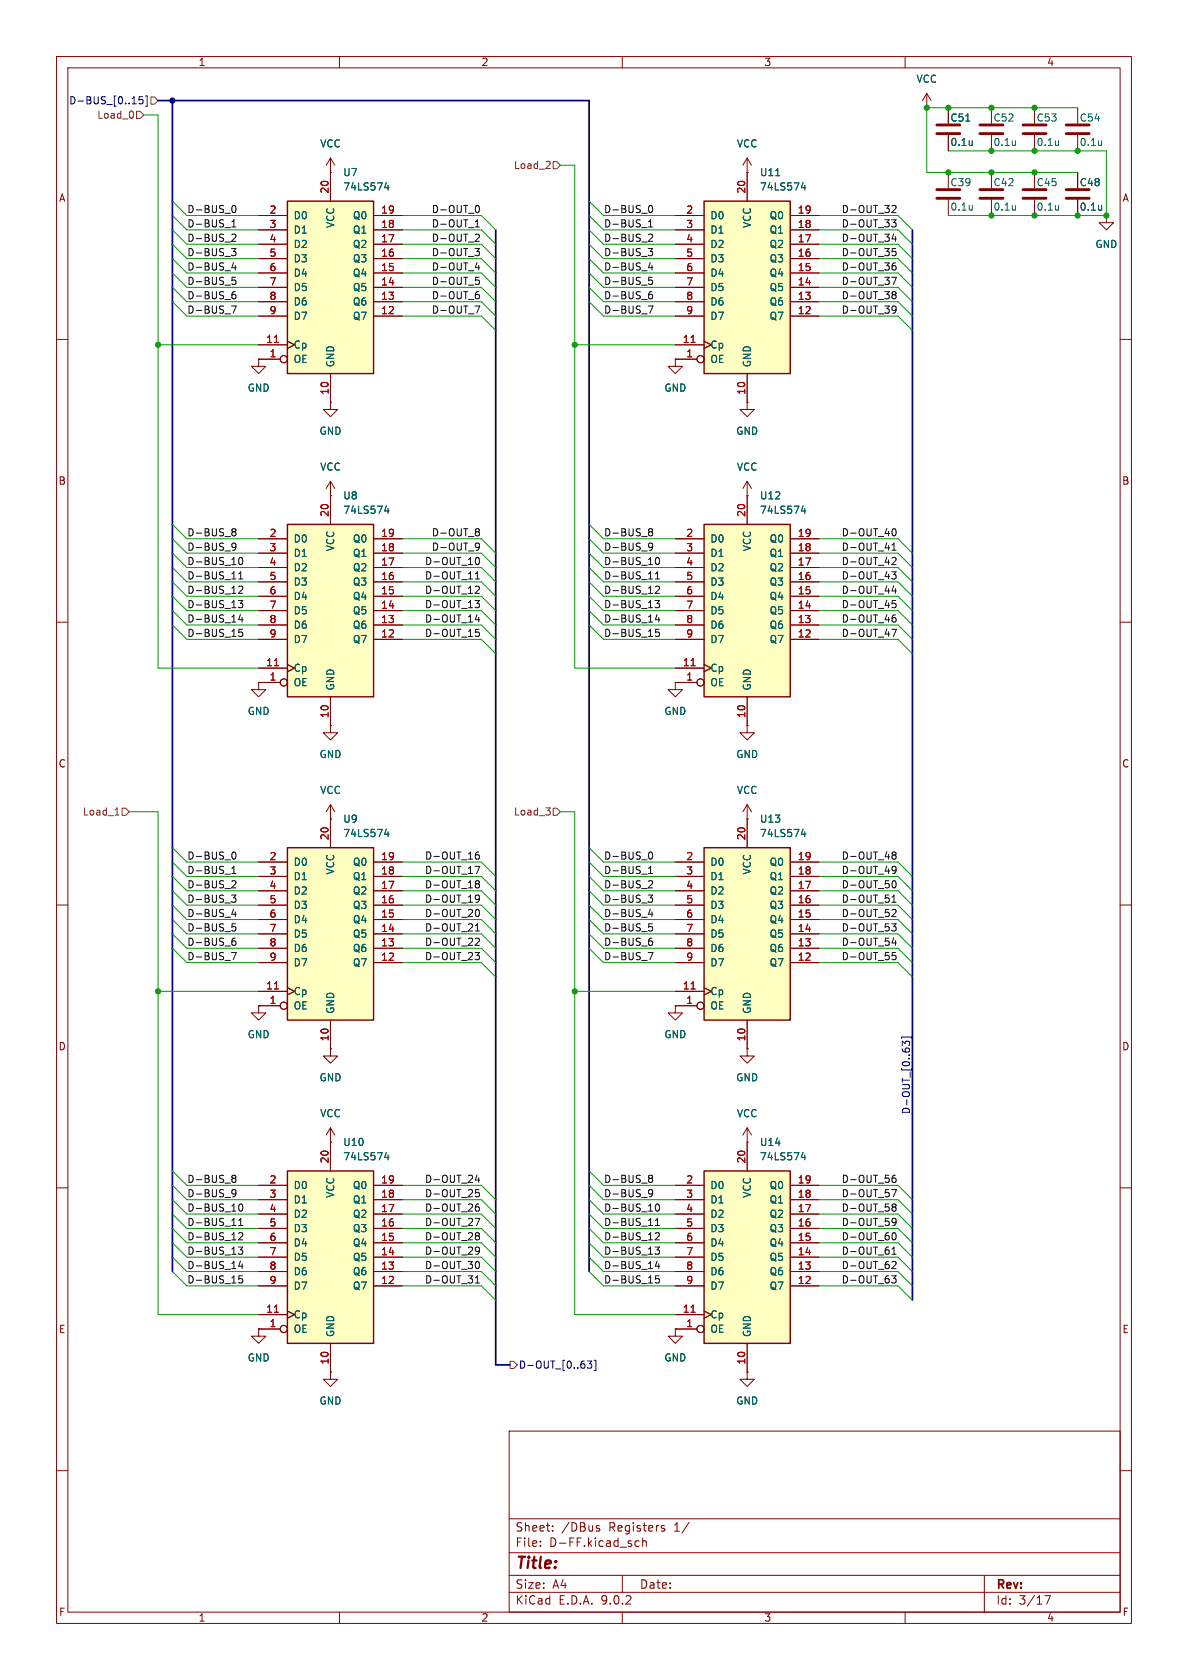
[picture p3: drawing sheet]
<svg xmlns="http://www.w3.org/2000/svg" width="210mm" height="297mm" viewBox="0 0 210 297" stroke-linecap="round" stroke-linejoin="round" font-family="sans-serif">
<defs><g id="words">
<text font-size="2.8" fill="#840000" x="91" y="277.9">Title:</text>
<g font-size="2.1" fill="#840000">
<text x="91" y="273.7">File:</text>
<text x="91" y="271">Sheet:</text>
<text x="97.1" y="273.7">D-FF.kicad_sch</text>
<text x="99.2" y="271">/DBus</text>
<text x="107.7" y="271">Registers</text>
<text x="119.3" y="271">1/</text>
<text x="91" y="281.1">Size:</text>
<text x="97.7" y="281.1">A4</text>
<text x="113" y="281.1">Date:</text>
<text x="176" y="281.3">Rev:</text>
<text x="91" y="283.9">KiCad</text>
<text x="98.7" y="283.9">E.D.A.</text>
<text x="106.3" y="283.9">9.0.2</text>
<text x="176" y="283.9">Id:</text>
<text x="180.1" y="283.9">3/17</text>
</g>
<g font-size="1.8" fill="#840000">
<text x="35" y="11.9">1</text>
<text x="85" y="11.9">2</text>
<text x="135" y="11.9">3</text>
<text x="185" y="11.9">4</text>
<text x="10.3" y="35.9">A</text>
<text x="198.4" y="35.9">A</text>
<text x="10.3" y="85.9">B</text>
<text x="198.3" y="85.9">B</text>
<text x="10.3" y="135.9">C</text>
<text x="198.3" y="135.9">C</text>
<text x="10.3" y="185.9">D</text>
<text x="198.3" y="185.9">D</text>
<text x="10.3" y="235.9">E</text>
<text x="198.3" y="235.9">E</text>
<text x="10.3" y="285.9">F</text>
<text x="35" y="286.9">1</text>
<text x="85" y="286.9">2</text>
<text x="135" y="286.9">3</text>
<text x="185" y="286.9">4</text>
<text x="198.4" y="285.9">F</text>
</g>
<g font-size="1.8" fill="#006464">
<text x="161.9" y="14.8">VCC</text>
<text x="167.9" y="21.7">C51</text>
<text x="175.5" y="21.7">C52</text>
<text x="183.1" y="21.7">C53</text>
<text x="190.8" y="21.7">C54</text>
<text x="56.5" y="26.3">VCC</text>
<text x="130.2" y="26.3">VCC</text>
<text x="167.9" y="26">0.1u</text>
<text x="175.5" y="26">0.1u</text>
<text x="183.1" y="26">0.1u</text>
<text x="190.8" y="26">0.1u</text>
<text x="60.6" y="33.9">74LS574</text>
<text x="60.6" y="31.3">U7</text>
<text x="134.2" y="31.3">U11</text>
<text x="134.2" y="33.9">74LS574</text>
<text x="167.9" y="33.1">C39</text>
<text x="175.5" y="33.1">C42</text>
<text x="183.1" y="33.1">C45</text>
<text x="190.8" y="33.1">C48</text>
<text x="51.8" y="39">D0</text>
<text x="51.8" y="41.5">D1</text>
<text x="59.3" y="40.4" transform="rotate(-90 59.3 40.4)">VCC</text>
<text x="62.3" y="39">Q0</text>
<text x="62.3" y="41.5">Q1</text>
<text x="125.5" y="39">D0</text>
<text x="125.5" y="41.5">D1</text>
<text x="132.9" y="40.4" transform="rotate(-90 132.9 40.4)">VCC</text>
<text x="135.9" y="39">Q0</text>
<text x="135.9" y="41.5">Q1</text>
<text x="167.9" y="37.4">0.1u</text>
<text x="175.5" y="37.4">0.1u</text>
<text x="183.1" y="37.4">0.1u</text>
<text x="190.8" y="37.4">0.1u</text>
<text x="51.8" y="44">D2</text>
<text x="51.8" y="46.6">D3</text>
<text x="62.3" y="44">Q2</text>
<text x="62.3" y="46.6">Q3</text>
<text x="125.5" y="44">D2</text>
<text x="125.5" y="46.6">D3</text>
<text x="135.9" y="44">Q2</text>
<text x="135.9" y="46.6">Q3</text>
<text x="193.5" y="44">GND</text>
<text x="51.8" y="49.1">D4</text>
<text x="51.8" y="51.7">D5</text>
<text x="62.3" y="49.1">Q4</text>
<text x="62.3" y="51.7">Q5</text>
<text x="125.5" y="49.1">D4</text>
<text x="125.5" y="51.7">D5</text>
<text x="135.9" y="49.1">Q4</text>
<text x="135.9" y="51.7">Q5</text>
<text x="51.8" y="54.2">D6</text>
<text x="51.8" y="56.7">D7</text>
<text x="62.3" y="54.2">Q6</text>
<text x="62.3" y="56.7">Q7</text>
<text x="125.5" y="54.2">D6</text>
<text x="125.5" y="56.7">D7</text>
<text x="135.9" y="54.2">Q6</text>
<text x="135.9" y="56.7">Q7</text>
<text x="51.8" y="61.8">Cp</text>
<text x="51.8" y="64.4">OE</text>
<text x="59.3" y="65" transform="rotate(-90 59.3 65)">GND</text>
<text x="125.5" y="61.8">Cp</text>
<text x="125.5" y="64.4">OE</text>
<text x="132.9" y="65" transform="rotate(-90 132.9 65)">GND</text>
<text x="43.7" y="69.4">GND</text>
<text x="117.3" y="69.4">GND</text>
<text x="56.4" y="77.1">GND</text>
<text x="130" y="77.1">GND</text>
<text x="56.5" y="83.4">VCC</text>
<text x="130.2" y="83.4">VCC</text>
<text x="60.6" y="88.5">U8</text>
<text x="134.2" y="88.5">U12</text>
<text x="60.6" y="91">74LS574</text>
<text x="134.2" y="91">74LS574</text>
<text x="51.8" y="96.1">D0</text>
<text x="51.8" y="98.7">D1</text>
<text x="51.8" y="101.2">D2</text>
<text x="59.3" y="97.6" transform="rotate(-90 59.3 97.6)">VCC</text>
<text x="62.3" y="96.1">Q0</text>
<text x="62.3" y="98.7">Q1</text>
<text x="62.3" y="101.2">Q2</text>
<text x="125.5" y="96.1">D0</text>
<text x="125.5" y="98.7">D1</text>
<text x="125.5" y="101.2">D2</text>
<text x="132.9" y="97.6" transform="rotate(-90 132.9 97.6)">VCC</text>
<text x="135.9" y="96.1">Q0</text>
<text x="135.9" y="98.7">Q1</text>
<text x="135.9" y="101.2">Q2</text>
<text x="51.8" y="103.7">D3</text>
<text x="51.8" y="106.3">D4</text>
<text x="62.3" y="103.7">Q3</text>
<text x="62.3" y="106.3">Q4</text>
<text x="125.5" y="103.7">D3</text>
<text x="125.5" y="106.3">D4</text>
<text x="135.9" y="103.7">Q3</text>
<text x="135.9" y="106.3">Q4</text>
<text x="51.8" y="108.8">D5</text>
<text x="51.8" y="111.4">D6</text>
<text x="51.8" y="113.9">D7</text>
<text x="62.3" y="108.8">Q5</text>
<text x="62.3" y="111.4">Q6</text>
<text x="62.3" y="113.9">Q7</text>
<text x="125.5" y="108.8">D5</text>
<text x="125.5" y="111.4">D6</text>
<text x="125.5" y="113.9">D7</text>
<text x="135.9" y="108.8">Q5</text>
<text x="135.9" y="111.4">Q6</text>
<text x="135.9" y="113.9">Q7</text>
<text x="51.8" y="119">Cp</text>
<text x="125.5" y="119">Cp</text>
<text x="51.8" y="121.5">OE</text>
<text x="59.3" y="122.2" transform="rotate(-90 59.3 122.2)">GND</text>
<text x="125.5" y="121.5">OE</text>
<text x="132.9" y="122.2" transform="rotate(-90 132.9 122.2)">GND</text>
<text x="43.7" y="126.6">GND</text>
<text x="117.3" y="126.6">GND</text>
<text x="56.4" y="134.2">GND</text>
<text x="130" y="134.2">GND</text>
<text x="56.5" y="140.6">VCC</text>
<text x="130.2" y="140.6">VCC</text>
<text x="60.6" y="148.2">74LS574</text>
<text x="60.6" y="145.6">U9</text>
<text x="134.2" y="145.6">U13</text>
<text x="134.2" y="148.2">74LS574</text>
<text x="51.8" y="153.3">D0</text>
<text x="51.8" y="155.8">D1</text>
<text x="59.3" y="154.7" transform="rotate(-90 59.3 154.7)">VCC</text>
<text x="62.3" y="153.3">Q0</text>
<text x="62.3" y="155.8">Q1</text>
<text x="125.5" y="153.3">D0</text>
<text x="125.5" y="155.8">D1</text>
<text x="132.9" y="154.7" transform="rotate(-90 132.9 154.7)">VCC</text>
<text x="135.9" y="153.3">Q0</text>
<text x="135.9" y="155.8">Q1</text>
<text x="51.8" y="158.3">D2</text>
<text x="51.8" y="160.9">D3</text>
<text x="62.3" y="158.3">Q2</text>
<text x="62.3" y="160.9">Q3</text>
<text x="125.5" y="158.3">D2</text>
<text x="125.5" y="160.9">D3</text>
<text x="135.9" y="158.3">Q2</text>
<text x="135.9" y="160.9">Q3</text>
<text x="51.8" y="163.4">D4</text>
<text x="51.8" y="166">D5</text>
<text x="62.3" y="163.4">Q4</text>
<text x="62.3" y="166">Q5</text>
<text x="125.5" y="163.4">D4</text>
<text x="125.5" y="166">D5</text>
<text x="135.9" y="163.4">Q4</text>
<text x="135.9" y="166">Q5</text>
<text x="51.8" y="168.5">D6</text>
<text x="51.8" y="171">D7</text>
<text x="62.3" y="168.5">Q6</text>
<text x="62.3" y="171">Q7</text>
<text x="125.5" y="168.5">D6</text>
<text x="125.5" y="171">D7</text>
<text x="135.9" y="168.5">Q6</text>
<text x="135.9" y="171">Q7</text>
<text x="51.8" y="176.1">Cp</text>
<text x="51.8" y="178.7">OE</text>
<text x="59.3" y="179.3" transform="rotate(-90 59.3 179.3)">GND</text>
<text x="125.5" y="176.1">Cp</text>
<text x="125.5" y="178.7">OE</text>
<text x="132.9" y="179.3" transform="rotate(-90 132.9 179.3)">GND</text>
<text x="43.7" y="183.7">GND</text>
<text x="117.3" y="183.7">GND</text>
<text x="56.4" y="191.4">GND</text>
<text x="130" y="191.4">GND</text>
<text x="56.5" y="197.7">VCC</text>
<text x="130.2" y="197.7">VCC</text>
<text x="60.6" y="202.8">U10</text>
<text x="134.2" y="202.8">U14</text>
<text x="60.6" y="205.3">74LS574</text>
<text x="134.2" y="205.3">74LS574</text>
<text x="51.8" y="210.4">D0</text>
<text x="51.8" y="213">D1</text>
<text x="51.8" y="215.5">D2</text>
<text x="59.3" y="211.9" transform="rotate(-90 59.3 211.9)">VCC</text>
<text x="62.3" y="210.4">Q0</text>
<text x="62.3" y="213">Q1</text>
<text x="62.3" y="215.5">Q2</text>
<text x="125.5" y="210.4">D0</text>
<text x="125.5" y="213">D1</text>
<text x="125.5" y="215.5">D2</text>
<text x="132.9" y="211.9" transform="rotate(-90 132.9 211.9)">VCC</text>
<text x="135.9" y="210.4">Q0</text>
<text x="135.9" y="213">Q1</text>
<text x="135.9" y="215.5">Q2</text>
<text x="51.8" y="218">D3</text>
<text x="51.8" y="220.6">D4</text>
<text x="62.3" y="218">Q3</text>
<text x="62.3" y="220.6">Q4</text>
<text x="125.5" y="218">D3</text>
<text x="125.5" y="220.6">D4</text>
<text x="135.9" y="218">Q3</text>
<text x="135.9" y="220.6">Q4</text>
<text x="51.8" y="223.1">D5</text>
<text x="51.8" y="225.7">D6</text>
<text x="62.3" y="223.1">Q5</text>
<text x="62.3" y="225.7">Q6</text>
<text x="125.5" y="223.1">D5</text>
<text x="125.5" y="225.7">D6</text>
<text x="135.9" y="223.1">Q5</text>
<text x="135.9" y="225.7">Q6</text>
<text x="51.8" y="228.2">D7</text>
<text x="51.8" y="233.3">Cp</text>
<text x="62.3" y="228.2">Q7</text>
<text x="125.5" y="228.2">D7</text>
<text x="125.5" y="233.3">Cp</text>
<text x="135.9" y="228.2">Q7</text>
<text x="51.8" y="235.8">OE</text>
<text x="59.3" y="236.5" transform="rotate(-90 59.3 236.5)">GND</text>
<text x="125.5" y="235.8">OE</text>
<text x="132.9" y="236.5" transform="rotate(-90 132.9 236.5)">GND</text>
<text x="43.7" y="240.9">GND</text>
<text x="117.3" y="240.9">GND</text>
<text x="56.4" y="248.5">GND</text>
<text x="130" y="248.5">GND</text>
</g>
<g font-size="1.8" fill="#000084">
<text x="12.1" y="18.6">D-BUS_[0..15]</text>
<text x="160.9" y="197.1" transform="rotate(-90 160.9 197.1)">D-OUT_[0..63]</text>
<text x="91.6" y="242.2">D-OUT_[0..63]</text>
</g>
<g font-size="1.8" fill="#725600">
<text x="17.1" y="21.2">Load_0</text>
<text x="90.7" y="30.1">Load_2</text>
<text x="14.5" y="144.4">Load_1</text>
<text x="90.7" y="144.4">Load_3</text>
</g>
<g font-size="1.8" fill="#a90000">
<text x="58.2" y="34.3" transform="rotate(-90 58.2 34.3)">20</text>
<text x="131.8" y="34.3" transform="rotate(-90 131.8 34.3)">20</text>
<text x="47.6" y="37.8">2</text>
<text x="47.6" y="40.4">3</text>
<text x="67.3" y="37.8">19</text>
<text x="67.3" y="40.4">18</text>
<text x="121.2" y="37.8">2</text>
<text x="121.2" y="40.4">3</text>
<text x="140.9" y="37.8">19</text>
<text x="140.9" y="40.4">18</text>
<text x="47.6" y="42.9">4</text>
<text x="47.6" y="45.5">5</text>
<text x="67.3" y="42.9">17</text>
<text x="67.3" y="45.5">16</text>
<text x="121.2" y="42.9">4</text>
<text x="121.2" y="45.5">5</text>
<text x="140.9" y="42.9">17</text>
<text x="140.9" y="45.5">16</text>
<text x="47.6" y="48">6</text>
<text x="47.6" y="50.5">7</text>
<text x="47.6" y="53.1">8</text>
<text x="67.3" y="48">15</text>
<text x="67.3" y="50.5">14</text>
<text x="67.3" y="53.1">13</text>
<text x="121.2" y="48">6</text>
<text x="121.2" y="50.5">7</text>
<text x="121.2" y="53.1">8</text>
<text x="140.9" y="48">15</text>
<text x="140.9" y="50.5">14</text>
<text x="140.9" y="53.1">13</text>
<text x="47.6" y="55.6">9</text>
<text x="67.3" y="55.6">12</text>
<text x="121.2" y="55.6">9</text>
<text x="140.9" y="55.6">12</text>
<text x="46.9" y="60.7">11</text>
<text x="47.6" y="63.2">1</text>
<text x="120.6" y="60.7">11</text>
<text x="121.2" y="63.2">1</text>
<text x="58.2" y="69.9" transform="rotate(-90 58.2 69.9)">10</text>
<text x="131.8" y="69.9" transform="rotate(-90 131.8 69.9)">10</text>
<text x="47.6" y="95">2</text>
<text x="58.2" y="91.5" transform="rotate(-90 58.2 91.5)">20</text>
<text x="67.3" y="95">19</text>
<text x="121.2" y="95">2</text>
<text x="131.8" y="91.5" transform="rotate(-90 131.8 91.5)">20</text>
<text x="140.9" y="95">19</text>
<text x="47.6" y="97.5">3</text>
<text x="47.6" y="100.1">4</text>
<text x="67.3" y="97.5">18</text>
<text x="67.3" y="100.1">17</text>
<text x="121.2" y="97.5">3</text>
<text x="121.2" y="100.1">4</text>
<text x="140.9" y="97.5">18</text>
<text x="140.9" y="100.1">17</text>
<text x="47.6" y="102.6">5</text>
<text x="47.6" y="105.2">6</text>
<text x="47.6" y="107.7">7</text>
<text x="67.3" y="102.6">16</text>
<text x="67.3" y="105.2">15</text>
<text x="67.3" y="107.7">14</text>
<text x="121.2" y="102.6">5</text>
<text x="121.2" y="105.2">6</text>
<text x="121.2" y="107.7">7</text>
<text x="140.9" y="102.6">16</text>
<text x="140.9" y="105.2">15</text>
<text x="140.9" y="107.7">14</text>
<text x="47.6" y="110.2">8</text>
<text x="47.6" y="112.8">9</text>
<text x="67.3" y="110.2">13</text>
<text x="67.3" y="112.8">12</text>
<text x="121.2" y="110.2">8</text>
<text x="121.2" y="112.8">9</text>
<text x="140.9" y="110.2">13</text>
<text x="140.9" y="112.8">12</text>
<text x="46.9" y="117.9">11</text>
<text x="120.6" y="117.9">11</text>
<text x="47.6" y="120.4">1</text>
<text x="121.2" y="120.4">1</text>
<text x="58.2" y="127" transform="rotate(-90 58.2 127)">10</text>
<text x="131.8" y="127" transform="rotate(-90 131.8 127)">10</text>
<text x="58.2" y="148.6" transform="rotate(-90 58.2 148.6)">20</text>
<text x="131.8" y="148.6" transform="rotate(-90 131.8 148.6)">20</text>
<text x="47.6" y="152.1">2</text>
<text x="47.6" y="154.7">3</text>
<text x="67.3" y="152.1">19</text>
<text x="67.3" y="154.7">18</text>
<text x="121.2" y="152.1">2</text>
<text x="121.2" y="154.7">3</text>
<text x="140.9" y="152.1">19</text>
<text x="140.9" y="154.7">18</text>
<text x="47.6" y="157.2">4</text>
<text x="47.6" y="159.8">5</text>
<text x="67.3" y="157.2">17</text>
<text x="67.3" y="159.8">16</text>
<text x="121.2" y="157.2">4</text>
<text x="121.2" y="159.8">5</text>
<text x="140.9" y="157.2">17</text>
<text x="140.9" y="159.8">16</text>
<text x="47.6" y="162.3">6</text>
<text x="47.6" y="164.8">7</text>
<text x="47.6" y="167.4">8</text>
<text x="67.3" y="162.3">15</text>
<text x="67.3" y="164.8">14</text>
<text x="67.3" y="167.4">13</text>
<text x="121.2" y="162.3">6</text>
<text x="121.2" y="164.8">7</text>
<text x="121.2" y="167.4">8</text>
<text x="140.9" y="162.3">15</text>
<text x="140.9" y="164.8">14</text>
<text x="140.9" y="167.4">13</text>
<text x="47.6" y="169.9">9</text>
<text x="67.3" y="169.9">12</text>
<text x="121.2" y="169.9">9</text>
<text x="140.9" y="169.9">12</text>
<text x="46.9" y="175">11</text>
<text x="47.6" y="177.5">1</text>
<text x="120.6" y="175">11</text>
<text x="121.2" y="177.5">1</text>
<text x="58.2" y="184.2" transform="rotate(-90 58.2 184.2)">10</text>
<text x="131.8" y="184.2" transform="rotate(-90 131.8 184.2)">10</text>
<text x="47.6" y="209.3">2</text>
<text x="58.2" y="205.8" transform="rotate(-90 58.2 205.8)">20</text>
<text x="67.3" y="209.3">19</text>
<text x="121.2" y="209.3">2</text>
<text x="131.8" y="205.8" transform="rotate(-90 131.8 205.8)">20</text>
<text x="140.9" y="209.3">19</text>
<text x="47.6" y="211.8">3</text>
<text x="47.6" y="214.4">4</text>
<text x="67.3" y="211.8">18</text>
<text x="67.3" y="214.4">17</text>
<text x="121.2" y="211.8">3</text>
<text x="121.2" y="214.4">4</text>
<text x="140.9" y="211.8">18</text>
<text x="140.9" y="214.4">17</text>
<text x="47.6" y="216.9">5</text>
<text x="47.6" y="219.5">6</text>
<text x="47.6" y="222">7</text>
<text x="67.3" y="216.9">16</text>
<text x="67.3" y="219.5">15</text>
<text x="67.3" y="222">14</text>
<text x="121.2" y="216.9">5</text>
<text x="121.2" y="219.5">6</text>
<text x="121.2" y="222">7</text>
<text x="140.9" y="216.9">16</text>
<text x="140.9" y="219.5">15</text>
<text x="140.9" y="222">14</text>
<text x="47.6" y="224.5">8</text>
<text x="47.6" y="227.1">9</text>
<text x="67.3" y="224.5">13</text>
<text x="67.3" y="227.1">12</text>
<text x="121.2" y="224.5">8</text>
<text x="121.2" y="227.1">9</text>
<text x="140.9" y="224.5">13</text>
<text x="140.9" y="227.1">12</text>
<text x="46.9" y="232.2">11</text>
<text x="120.6" y="232.2">11</text>
<text x="47.6" y="234.7">1</text>
<text x="121.2" y="234.7">1</text>
<text x="58.2" y="241.3" transform="rotate(-90 58.2 241.3)">10</text>
<text x="131.8" y="241.3" transform="rotate(-90 131.8 241.3)">10</text>
</g>
<g font-size="1.8" fill="#0f0f0f">
<text x="33" y="40.3">D-BUS_1</text>
<text x="33" y="37.8">D-BUS_0</text>
<text x="76.2" y="37.8">D-OUT_0</text>
<text x="76.2" y="40.3">D-OUT_1</text>
<text x="106.7" y="37.8">D-BUS_0</text>
<text x="106.7" y="40.3">D-BUS_1</text>
<text x="148.7" y="37.8">D-OUT_32</text>
<text x="148.7" y="40.3">D-OUT_33</text>
<text x="33" y="47.9">D-BUS_4</text>
<text x="33" y="42.8">D-BUS_2</text>
<text x="33" y="45.4">D-BUS_3</text>
<text x="76.2" y="47.9">D-OUT_4</text>
<text x="76.2" y="42.8">D-OUT_2</text>
<text x="76.2" y="45.4">D-OUT_3</text>
<text x="106.7" y="42.8">D-BUS_2</text>
<text x="106.7" y="47.9">D-BUS_4</text>
<text x="106.7" y="45.4">D-BUS_3</text>
<text x="148.7" y="47.9">D-OUT_36</text>
<text x="148.7" y="42.8">D-OUT_34</text>
<text x="148.7" y="45.4">D-OUT_35</text>
<text x="33" y="50.5">D-BUS_5</text>
<text x="33" y="53">D-BUS_6</text>
<text x="76.2" y="53">D-OUT_6</text>
<text x="76.2" y="50.5">D-OUT_5</text>
<text x="106.7" y="50.5">D-BUS_5</text>
<text x="106.7" y="53">D-BUS_6</text>
<text x="148.7" y="53">D-OUT_38</text>
<text x="148.7" y="50.5">D-OUT_37</text>
<text x="33" y="55.5">D-BUS_7</text>
<text x="76.2" y="55.5">D-OUT_7</text>
<text x="106.7" y="55.5">D-BUS_7</text>
<text x="148.7" y="55.5">D-OUT_39</text>
<text x="33" y="94.9">D-BUS_8</text>
<text x="76.2" y="94.9">D-OUT_8</text>
<text x="106.7" y="94.9">D-BUS_8</text>
<text x="148.7" y="94.9">D-OUT_40</text>
<text x="33" y="97.4">D-BUS_9</text>
<text x="33" y="100">D-BUS_10</text>
<text x="75" y="100">D-OUT_10</text>
<text x="76.2" y="97.4">D-OUT_9</text>
<text x="106.7" y="100">D-BUS_10</text>
<text x="106.7" y="97.4">D-BUS_9</text>
<text x="148.7" y="100">D-OUT_42</text>
<text x="148.7" y="97.4">D-OUT_41</text>
<text x="33" y="102.5">D-BUS_11</text>
<text x="33" y="107.6">D-BUS_13</text>
<text x="33" y="105.1">D-BUS_12</text>
<text x="75" y="105.1">D-OUT_12</text>
<text x="75" y="107.6">D-OUT_13</text>
<text x="75" y="102.5">D-OUT_11</text>
<text x="106.7" y="107.6">D-BUS_13</text>
<text x="106.7" y="105.1">D-BUS_12</text>
<text x="106.7" y="102.5">D-BUS_11</text>
<text x="148.7" y="102.5">D-OUT_43</text>
<text x="148.7" y="105.1">D-OUT_44</text>
<text x="148.7" y="107.6">D-OUT_45</text>
<text x="33" y="112.7">D-BUS_15</text>
<text x="33" y="110.1">D-BUS_14</text>
<text x="75" y="110.1">D-OUT_14</text>
<text x="75" y="112.7">D-OUT_15</text>
<text x="106.7" y="112.7">D-BUS_15</text>
<text x="106.7" y="110.1">D-BUS_14</text>
<text x="148.7" y="112.7">D-OUT_47</text>
<text x="148.7" y="110.1">D-OUT_46</text>
<text x="33" y="152.1">D-BUS_0</text>
<text x="33" y="154.6">D-BUS_1</text>
<text x="75" y="152.1">D-OUT_16</text>
<text x="75" y="154.6">D-OUT_17</text>
<text x="106.7" y="152.1">D-BUS_0</text>
<text x="106.7" y="154.6">D-BUS_1</text>
<text x="148.7" y="152.1">D-OUT_48</text>
<text x="148.7" y="154.6">D-OUT_49</text>
<text x="33" y="159.7">D-BUS_3</text>
<text x="33" y="157.1">D-BUS_2</text>
<text x="75" y="157.1">D-OUT_18</text>
<text x="75" y="159.7">D-OUT_19</text>
<text x="106.7" y="157.1">D-BUS_2</text>
<text x="106.7" y="159.7">D-BUS_3</text>
<text x="148.7" y="159.7">D-OUT_51</text>
<text x="148.7" y="157.1">D-OUT_50</text>
<text x="33" y="162.2">D-BUS_4</text>
<text x="33" y="164.8">D-BUS_5</text>
<text x="33" y="167.3">D-BUS_6</text>
<text x="75" y="164.8">D-OUT_21</text>
<text x="75" y="162.2">D-OUT_20</text>
<text x="75" y="167.3">D-OUT_22</text>
<text x="106.7" y="167.3">D-BUS_6</text>
<text x="106.7" y="164.8">D-BUS_5</text>
<text x="106.7" y="162.2">D-BUS_4</text>
<text x="148.7" y="167.3">D-OUT_54</text>
<text x="148.7" y="164.8">D-OUT_53</text>
<text x="148.7" y="162.2">D-OUT_52</text>
<text x="33" y="169.8">D-BUS_7</text>
<text x="75" y="169.8">D-OUT_23</text>
<text x="106.7" y="169.8">D-BUS_7</text>
<text x="148.7" y="169.8">D-OUT_55</text>
<text x="33" y="209.2">D-BUS_8</text>
<text x="75" y="209.2">D-OUT_24</text>
<text x="106.7" y="209.2">D-BUS_8</text>
<text x="148.7" y="209.2">D-OUT_56</text>
<text x="33" y="214.3">D-BUS_10</text>
<text x="33" y="211.7">D-BUS_9</text>
<text x="75" y="211.7">D-OUT_25</text>
<text x="75" y="214.3">D-OUT_26</text>
<text x="106.7" y="211.7">D-BUS_9</text>
<text x="106.7" y="214.3">D-BUS_10</text>
<text x="148.7" y="214.3">D-OUT_58</text>
<text x="148.7" y="211.7">D-OUT_57</text>
<text x="33" y="221.9">D-BUS_13</text>
<text x="33" y="219.4">D-BUS_12</text>
<text x="33" y="216.8">D-BUS_11</text>
<text x="75" y="221.9">D-OUT_29</text>
<text x="75" y="219.4">D-OUT_28</text>
<text x="75" y="216.8">D-OUT_27</text>
<text x="106.7" y="221.9">D-BUS_13</text>
<text x="106.7" y="219.4">D-BUS_12</text>
<text x="106.7" y="216.8">D-BUS_11</text>
<text x="148.7" y="216.8">D-OUT_59</text>
<text x="148.7" y="219.4">D-OUT_60</text>
<text x="148.7" y="221.9">D-OUT_61</text>
<text x="33" y="224.4">D-BUS_14</text>
<text x="33" y="227">D-BUS_15</text>
<text x="75" y="227">D-OUT_31</text>
<text x="75" y="224.4">D-OUT_30</text>
<text x="106.7" y="224.4">D-BUS_14</text>
<text x="106.7" y="227">D-BUS_15</text>
<text x="148.7" y="224.4">D-OUT_62</text>
<text x="148.7" y="227">D-OUT_63</text>
</g>
</g></defs>
<g fill="none" stroke="#840000" stroke-width=".18">
<path d="M10 10h190v277h-190zM12 12h186v273h-186zM60 10v2M110 10v2M160 10v2M10 60h2M198 60h2M10 110h2M198 110h2M10 160h2M198 160h2M10 210h2"/>
<path d="M198 210h2M90 253h108v32h-108zM10 260h2M90 278.5h108M90 274.5h108M90 268.5h108M95.5 273.2v.2M95.5 272.5v.1M97.7 270.5v.2M97.7 269.8v.1M105.5 270.1l.5 .2v.1v.2l-.5 .1M105.5 269.8h.5"/>
<path d="M110 278.5v3M112.3 273.1l.2 .3 .5-.1M113 272.5l-.5-.1-.2 .3M113.6 272.5l.2-.1 .4 .1 .1 .9M113.6 271.9v1.5M117.1 270.2l.4 .1v.2l-.2 .2h-.3M117.1 269.7l.4 .1M174 278.5v6.5M198 260h2M60 285v2M90 281.5h108M110 285v2"/>
<path d="M160 285v2M184.7 282.1h1l-.7 1.5"/>
</g>
<path d="M50.8 92.7h15.2v30.5h-15.2z" fill="#ffffc2"/>
<path d="M50.8 92.7h15.2v30.5h-15.2z" fill="none" stroke="#840000" stroke-width=".25"/>
<g fill="none" stroke="#840000" stroke-width=".18">
<path d="M163.8 19.1h.1M163.8 16.5l-.7 1.3M163.8 16.5l.8 1.3M163.8 16.5v2.6M167.6 19.1v2.7M175.3 19.1v2.7M182.9 19.1v2.7M190.5 19.1v2.7M58.4 30.5h.1M58.4 27.9v2.6M58.4 27.9l-.7 1.3M58.4 27.9l.8 1.3"/>
<path d="M167.6 23.9v2.8M167.6 30.5v2.8M167.6 35.3v2.8M175.3 23.9v2.8M175.3 30.5v2.8M175.3 35.3v2.8M182.9 23.9v2.8M182.9 30.5v2.8M182.9 35.3v2.8M190.5 23.9v2.8M190.5 30.5v2.8M190.5 35.3v2.8"/>
<path d="M195.6 38.1v1.3h1.2l-1.2 1.2-1.3-1.2h1.3M195.6 38.1h.1M45.7 95.3h5.1M45.7 97.8h5.1M58.4 87.6v5.1M66 95.3h5.1M66 97.8h5.1M45.7 100.3h5.1M45.7 102.9h5.1M45.7 105.4h5.1M45.7 108h5.1M45.7 110.5h5.1"/>
<path d="M45.7 113h5.1M45.7 118.1h5.1M50.8 117.5l1.3 .6-1.3 .6M66 100.3h5.1M66 102.9h5.1M66 105.4h5.1M66 108h5.1M66 110.5h5.1M66 113h5.1M45.7 120.7h3.8M58.4 123.2v5.1"/>
<circle cx="50.2" cy="120.6" r=".63"/>
</g>
<path d="M48.5 117.7h.7" fill="none" stroke="#a90000" stroke-width=".18"/>
<g fill="none" stroke="#006464" stroke-width=".18">
<path d="M170.7 21.4h.8M171.9 24.9v.8M171.9 36.3v.9M171.9 25.6l-.1 .1M171.9 37l-.1 .1M179.5 24.9v.8M179.5 36.3v.9M179.5 37l-.1 .1M179.5 25.6l-.1 .1M187.1 24.9v.8M187.1 36.3v.9M187.1 37v.1"/>
<path d="M187.1 25.6v.1M194.7 24.9v.8M194.7 36.3v.9M194.7 37v.1M194.7 25.6v.1M68.3 89.4l-.3 .9h.8M68.6 89.9v.8"/>
</g>
<g fill="none" stroke="#840000" stroke-width=".51">
<path d="M165.6 33.5h4.1M165.6 35.1h4.1M165.6 22.1h4.1M165.6 23.6h4.1M173.2 33.5h4.1M173.2 35.1h4.1M173.2 22.1h4.1M173.2 23.6h4.1M180.8 33.5h4.1M180.8 35.1h4.1M180.8 22.1h4.1M180.8 23.6h4.1"/>
<path d="M188.5 33.5h4M188.5 35.1h4M188.5 22.1h4M188.5 23.6h4"/>
</g>
<path d="M50.8 149.9h15.2v30.4h-15.2z" fill="#ffffc2"/>
<path d="M50.8 149.9h15.2v30.4h-15.2z" fill="none" stroke="#840000" stroke-width=".25"/>
<g fill="none" stroke="#840000" stroke-width=".18">
<path d="M45.7 63.5v1.3h1.3l-1.3 1.2-1.3-1.2h1.3M45.7 63.5h.1M58.4 71.1v1.3h1.3l-1.3 1.3-1.3-1.3h1.3M58.4 71.1h.1M132.1 71.1v1.3h1.2l-1.2 1.3-1.3-1.3h1.3M132.1 71.1h.1M58.4 87.6h.1M58.4 85.1v2.5M58.4 85.1l-.7 1.3M58.4 85.1l.8 1.3M132.1 87.6h.1M132.1 85.1l-.8 1.3"/>
<path d="M132.1 85.1l.7 1.3M132.1 85.1v2.5M45.7 152.4h5.1M45.7 154.9h5.1M45.7 157.5h5.1M58.4 144.8v5.1M66 152.4h5.1M66 154.9h5.1M66 157.5h5.1M45.7 160h5.1M45.7 162.6h5.1M45.7 165.1h5.1"/>
<path d="M45.7 167.6h5.1M45.7 170.2h5.1M45.7 175.3h5.1M45.7 177.8h3.8M50.8 174.6l1.3 .7-1.3 .6M66 160h5.1M66 162.6h5.1M66 165.1h5.1M66 167.6h5.1M66 170.2h5.1M58.4 180.3v5.1"/>
<circle cx="50.2" cy="177.8" r=".63"/>
</g>
<path d="M48.5 174.8h.7" fill="none" stroke="#a90000" stroke-width=".18"/>
<path d="M68.3 146.6l-.3 .9h.8M68.6 147.1v.8" fill="none" stroke="#006464" stroke-width=".18"/>
<path d="M124.5 92.7h15.2v30.5h-15.2z" fill="#ffffc2"/>
<path d="M124.5 92.7h15.2v30.5h-15.2z" fill="none" stroke="#840000" stroke-width=".25"/>
<g fill="none" stroke="#840000" stroke-width=".18">
<path d="M119.4 63.5v1.3h1.2l-1.2 1.2-1.3-1.2h1.3M119.4 63.5h.1M119.4 95.3h5.1M119.4 97.8h5.1M132.1 87.6v5.1M139.7 95.3h5.1M139.7 97.8h5.1M119.4 100.3h5.1M119.4 102.9h5.1M119.4 105.4h5.1M119.4 108h5.1M119.4 110.5h5.1"/>
<path d="M119.4 113h5.1M119.4 118.1h5.1M124.5 117.5l1.2 .6-1.2 .6M139.7 100.3h5.1M139.7 102.9h5.1M139.7 105.4h5.1M139.7 108h5.1M139.7 110.5h5.1M139.7 113h5.1M119.4 120.7h3.8M132.1 123.2v5.1"/>
<circle cx="123.8" cy="120.6" r=".63"/>
</g>
<path d="M122.2 117.7h.7" fill="none" stroke="#a90000" stroke-width=".18"/>
<path d="M142 89.4l-.3 .9h.7M142.3 89.9v.8" fill="none" stroke="#006464" stroke-width=".18"/>
<path d="M50.8 35.6h15.2v30.4h-15.2z" fill="#ffffc2"/>
<path d="M50.8 35.6h15.2v30.4h-15.2z" fill="none" stroke="#840000" stroke-width=".25"/>
<g fill="none" stroke="#840000" stroke-width=".18">
<path d="M45.7 38.1h5.1M58.4 30.5v5.1M66 38.1h5.1M45.7 40.6h5.1M45.7 43.2h5.1M45.7 45.7h5.1M45.7 48.3h5.1M45.7 50.8h5.1M45.7 53.3h5.1M45.7 55.9h5.1M66 40.6h5.1M66 43.2h5.1"/>
<path d="M66 45.7h5.1M66 48.3h5.1M66 50.8h5.1M66 53.3h5.1M66 55.9h5.1M45.7 61h5.1M45.7 63.5h3.8M50.8 60.3l1.3 .7-1.3 .6M58.4 66v5.1"/>
<circle cx="50.2" cy="63.5" r=".63"/>
</g>
<path d="M48.5 60.5h.7" fill="none" stroke="#a90000" stroke-width=".18"/>
<path d="M68.3 32.3l-.3 .9h.8M68.6 32.8v.8" fill="none" stroke="#006464" stroke-width=".18"/>
<path d="M124.5 35.6h15.2v30.4h-15.2z" fill="#ffffc2"/>
<path d="M124.5 35.6h15.2v30.4h-15.2z" fill="none" stroke="#840000" stroke-width=".25"/>
<g fill="none" stroke="#840000" stroke-width=".18">
<path d="M119.4 38.1h5.1M132.1 30.5h.1M132.1 27.9v7.7M132.1 27.9l-.8 1.3M132.1 27.9l.7 1.3M139.7 38.1h5.1M119.4 40.6h5.1M119.4 43.2h5.1M119.4 45.7h5.1M119.4 48.3h5.1M119.4 50.8h5.1M119.4 53.3h5.1"/>
<path d="M119.4 55.9h5.1M139.7 40.6h5.1M139.7 43.2h5.1M139.7 45.7h5.1M139.7 48.3h5.1M139.7 50.8h5.1M139.7 53.3h5.1M139.7 55.9h5.1M119.4 61h5.1M119.4 63.5h3.8M124.5 60.3l1.2 .7-1.2 .6M132.1 66v5.1"/>
<path d="M45.7 120.7v1.2h1.3l-1.3 1.3-1.3-1.3h1.3M45.7 120.7h.1M58.4 128.3v1.2h1.3l-1.3 1.3-1.3-1.3h1.3M58.4 128.3h.1M119.4 120.7v1.2h1.2l-1.2 1.3-1.3-1.3h1.3M119.4 120.7h.1M58.4 144.8h.1M58.4 142.2l-.7 1.3M58.4 142.2l.8 1.3M58.4 142.2v2.6M45.7 177.8v1.3h1.3l-1.3 1.2-1.3-1.2h1.3M45.7 177.8h.1"/>
<path d="M58.4 185.4v1.3h1.3l-1.3 1.3-1.3-1.3h1.3M58.4 185.4h.1M58.4 199.4v2.5M58.4 199.4l-.7 1.3M58.4 199.4l.8 1.3M58.4 201.9h.1"/>
<circle cx="123.8" cy="63.5" r=".63"/>
</g>
<path d="M122.2 60.5h.7" fill="none" stroke="#a90000" stroke-width=".18"/>
<path d="M137.1 31.1h.7M142 32.3l-.3 .9h.7M142.3 32.8v.8" fill="none" stroke="#006464" stroke-width=".18"/>
<path d="M50.8 207h15.2v30.5h-15.2z" fill="#ffffc2"/>
<path d="M50.8 207h15.2v30.5h-15.2z" fill="none" stroke="#840000" stroke-width=".25"/>
<g fill="none" stroke="#840000" stroke-width=".18">
<path d="M132.1 128.3v1.2h1.2l-1.2 1.3-1.3-1.3h1.3M132.1 128.3h.1M132.1 144.8h.1M132.1 142.2l-.8 1.3M132.1 142.2l.7 1.3M132.1 142.2v2.6M119.4 177.8v1.3h1.2l-1.2 1.2-1.3-1.2h1.3M119.4 177.8h.1M45.7 209.6h5.1M45.7 212.1h5.1M45.7 214.6h5.1M45.7 217.2h5.1"/>
<path d="M45.7 219.7h5.1M58.4 201.9v5.1M66 209.6h5.1M66 212.1h5.1M66 214.6h5.1M66 217.2h5.1M66 219.7h5.1M45.7 234.9v1.3h1.3l-1.3 1.3-1.3-1.3h1.3M45.7 234.9h.1M45.7 222.2h5.1M45.7 224.8h5.1M45.7 227.3h5.1"/>
<path d="M45.7 232.4h5.1M45.7 234.9h3.8M50.8 231.8l1.3 .6-1.3 .6M58.4 237.5v5.1M66 222.2h5.1M66 224.8h5.1M66 227.3h5.1M58.4 242.6v1.2h1.3l-1.3 1.3-1.3-1.3h1.3M58.4 242.6h.1"/>
<circle cx="50.2" cy="234.9" r=".63"/>
</g>
<path d="M48.5 232h.7" fill="none" stroke="#a90000" stroke-width=".18"/>
<path d="M68.3 203.7l-.3 .9h.8M68.6 204.2v.8" fill="none" stroke="#006464" stroke-width=".18"/>
<path d="M124.5 149.9h15.2v30.4h-15.2z" fill="#ffffc2"/>
<path d="M124.5 149.9h15.2v30.4h-15.2z" fill="none" stroke="#840000" stroke-width=".25"/>
<g fill="none" stroke="#840000" stroke-width=".18">
<path d="M119.4 152.4h5.1M119.4 154.9h5.1M119.4 157.5h5.1M132.1 144.8v5.1M139.7 152.4h5.1M139.7 154.9h5.1M139.7 157.5h5.1M119.4 160h5.1M119.4 162.6h5.1M119.4 165.1h5.1M119.4 167.6h5.1M119.4 170.2h5.1"/>
<path d="M119.4 175.3h5.1M119.4 177.8h3.8M124.5 174.6l1.2 .7-1.2 .6M139.7 160h5.1M139.7 162.6h5.1M139.7 165.1h5.1M139.7 167.6h5.1M139.7 170.2h5.1M132.1 185.4v1.3h1.2l-1.2 1.3-1.3-1.3h1.3M132.1 185.4h.1M132.1 180.3v5.1M132.1 199.4v2.5"/>
<path d="M132.1 199.4l-.8 1.3M132.1 199.4l.7 1.3M132.1 201.9h.1M119.4 234.9v1.3h1.2l-1.2 1.3-1.3-1.3h1.3M119.4 234.9h.1M132.1 242.6v1.2h1.2l-1.2 1.3-1.3-1.3h1.3M132.1 242.6h.1"/>
<circle cx="123.8" cy="177.8" r=".63"/>
</g>
<path d="M122.2 174.8h.7" fill="none" stroke="#a90000" stroke-width=".18"/>
<path d="M142 146.6l-.3 .9h.7M142.3 147.1v.8" fill="none" stroke="#006464" stroke-width=".18"/>
<path d="M124.5 207h15.2v30.5h-15.2z" fill="#ffffc2"/>
<path d="M124.5 207h15.2v30.5h-15.2z" fill="none" stroke="#840000" stroke-width=".25"/>
<g fill="none" stroke="#840000" stroke-width=".18">
<path d="M163.8 19.1h.1M167.6 19.1v2.7M45.7 38.1h5.1M58.4 30.5h.1M58.4 30.5v5.1M66 38.1h5.1M119.4 38.1h5.1M132.1 30.5h.1M132.1 30.5v5.1M139.7 38.1h5.1M167.6 23.9v2.8M190.5 30.5v2.8"/>
<path d="M190.5 35.3v2.8M195.6 38.1h.1M45.7 40.6h5.1M45.7 43.2h5.1M45.7 45.7h5.1M45.7 48.3h5.1M45.7 50.8h5.1M45.7 53.3h5.1M45.7 55.9h5.1M66 40.6h5.1M66 43.2h5.1M66 45.7h5.1"/>
<path d="M66 48.3h5.1M66 50.8h5.1M66 53.3h5.1M66 55.9h5.1M119.4 40.6h5.1M119.4 43.2h5.1M119.4 45.7h5.1M119.4 48.3h5.1M119.4 50.8h5.1M119.4 53.3h5.1M119.4 55.9h5.1M139.7 40.6h5.1"/>
<path d="M139.7 43.2h5.1M139.7 45.7h5.1M139.7 48.3h5.1M139.7 50.8h5.1M139.7 53.3h5.1M139.7 55.9h5.1M45.7 63.5h.1M45.7 61h5.1M45.7 63.5h3.8M50.8 60.3l1.3 .7-1.3 .6M58.4 71.1h.1M58.4 66v5.1"/>
<path d="M119.4 63.5h.1M119.4 61h5.1M119.4 63.5h3.8M124.5 60.3l1.2 .7-1.2 .6M132.1 71.1h.1M132.1 66v5.1M45.7 95.3h5.1M45.7 97.8h5.1M58.4 87.6h.1M58.4 87.6v5.1M66 95.3h5.1M66 97.8h5.1"/>
<path d="M119.4 95.3h5.1M119.4 97.8h5.1M132.1 87.6h.1M132.1 87.6v5.1M139.7 95.3h5.1M139.7 97.8h5.1M45.7 100.3h5.1M45.7 102.9h5.1M45.7 105.4h5.1M45.7 108h5.1M45.7 110.5h5.1M45.7 113h5.1"/>
<path d="M45.7 118.1h5.1M50.8 117.5l1.3 .6-1.3 .6M66 100.3h5.1M66 102.9h5.1M66 105.4h5.1M66 108h5.1M66 110.5h5.1M66 113h5.1M119.4 100.3h5.1M119.4 102.9h5.1M119.4 105.4h5.1M119.4 108h5.1"/>
<path d="M119.4 110.5h5.1M119.4 113h5.1M119.4 118.1h5.1M124.5 117.5l1.2 .6-1.2 .6M139.7 100.3h5.1M139.7 102.9h5.1M139.7 105.4h5.1M139.7 108h5.1M139.7 110.5h5.1M139.7 113h5.1M45.7 120.7h.1M45.7 120.7h3.8"/>
<path d="M58.4 128.3h.1M58.4 123.2v5.1M119.4 120.7h.1M119.4 120.7h3.8M132.1 128.3h.1M132.1 123.2v5.1M45.7 152.4h5.1M45.7 154.9h5.1M45.7 157.5h5.1M58.4 144.8h.1M58.4 144.8v5.1M66 152.4h5.1"/>
<path d="M66 154.9h5.1M66 157.5h5.1M119.4 152.4h5.1M119.4 154.9h5.1M119.4 157.5h5.1M132.1 144.8h.1M132.1 144.8v5.1M139.7 152.4h5.1M139.7 154.9h5.1M139.7 157.5h5.1M45.7 177.8h.1M45.7 160h5.1"/>
<path d="M45.7 162.6h5.1M45.7 165.1h5.1M45.7 167.6h5.1M45.7 170.2h5.1M45.7 175.3h5.1M45.7 177.8h3.8M50.8 174.6l1.3 .7-1.3 .6M66 160h5.1M66 162.6h5.1M66 165.1h5.1M66 167.6h5.1M66 170.2h5.1"/>
<path d="M119.4 177.8h.1M119.4 160h5.1M119.4 162.6h5.1M119.4 165.1h5.1M119.4 167.6h5.1M119.4 170.2h5.1M119.4 175.3h5.1M119.4 177.8h3.8M124.5 174.6l1.2 .7-1.2 .6M139.7 160h5.1M139.7 162.6h5.1M139.7 165.1h5.1"/>
<path d="M139.7 167.6h5.1M139.7 170.2h5.1M58.4 185.4h.1M58.4 180.3v5.1M132.1 185.4h.1M132.1 180.3v5.1M45.7 209.6h5.1M45.7 212.1h5.1M45.7 214.6h5.1M45.7 217.2h5.1M45.7 219.7h5.1M58.4 201.9h.1"/>
<path d="M58.4 201.9v5.1M66 209.6h5.1M66 212.1h5.1M66 214.6h5.1M66 217.2h5.1M66 219.7h5.1M119.4 209.6h5.1M119.4 212.1h5.1M119.4 214.6h5.1M119.4 217.2h5.1M119.4 219.7h5.1M132.1 201.9h.1"/>
<path d="M132.1 201.9v5.1M139.7 209.6h5.1M139.7 212.1h5.1M139.7 214.6h5.1M139.7 217.2h5.1M139.7 219.7h5.1M45.7 234.9h.1M45.7 222.2h5.1M45.7 224.8h5.1M45.7 227.3h5.1M45.7 232.4h5.1M45.7 234.9h3.8"/>
<path d="M50.8 231.8l1.3 .6-1.3 .6M58.4 237.5v5.1M66 222.2h5.1M66 224.8h5.1M66 227.3h5.1M119.4 234.9h.1M119.4 222.2h5.1M119.4 224.8h5.1M119.4 227.3h5.1M119.4 232.4h5.1M119.4 234.9h3.8M124.5 231.8l1.2 .6-1.2 .6"/>
<path d="M132.1 237.5v5.1M139.7 222.2h5.1M139.7 224.8h5.1M139.7 227.3h5.1M58.4 242.6h.1M132.1 242.6h.1"/>
<circle cx="50.2" cy="63.5" r=".63"/>
<circle cx="123.8" cy="63.5" r=".63"/>
<circle cx="50.2" cy="120.6" r=".63"/>
<circle cx="123.8" cy="120.6" r=".63"/>
<circle cx="50.2" cy="177.8" r=".63"/>
<circle cx="123.8" cy="177.8" r=".63"/>
<circle cx="50.2" cy="234.9" r=".63"/>
<circle cx="123.8" cy="234.9" r=".63"/>
</g>
<path d="M48.5 60.5h.7M122.2 60.5h.7M48.5 117.7h.7M122.2 117.7h.7M48.5 174.8h.7M122.2 174.8h.7M48.5 232h.7M122.2 232h.7" fill="none" stroke="#a90000" stroke-width=".18"/>
<g fill="none" stroke="#006464" stroke-width=".18">
<path d="M68.3 32.3l-.3 .9h.8M68.6 32.8v.8M137.1 31.1h.7M142 32.3l-.3 .9h.7M142.3 32.8v.8M170.7 21.4h.8M171.9 24.9v.8M171.9 25.6l-.1 .1M194.7 36.3v.9M194.7 37v.1M68.3 89.4l-.3 .9h.8M68.6 89.9v.8"/>
<path d="M142 89.4l-.3 .9h.7M142.3 89.9v.8M68.3 146.6l-.3 .9h.8M68.6 147.1v.8M142 146.6l-.3 .9h.7M142.3 147.1v.8M68.3 203.7l-.3 .9h.8M68.6 204.2v.8M142 203.7l-.3 .9h.7M142.3 204.2v.8"/>
</g>
<path d="M23.5 19.8l.1 .3-.1 .7M24.1 19.7h.7l.6 .6-.6 .7h-.7zM26.7 17.1h.6l.6 .7-.6 .6h-.6zM97.1 28.6l.2 .2-.1 .3-.7 .7h.8M97.8 28.6h.6l.7 .6-.7 .6h-.6zM20.3 144.1h.8M21.6 142.9h.6l.7 .6-.7 .6h-.6zM96.5 142.8h.8l-.5 .5M97.2 143.4v.6M97.8 142.9h.6l.7 .6-.7 .6h-.6zM90.2 240.7h.6l.6 .6-.6 .6h-.6z" fill="none" stroke="#725600" stroke-width=".18"/>
<path d="M23.4 18.4h.7M25.2 17.1h-.6v.6l.1-.1h.5l.1 .2-.1 .4-.2 .2-.4-.2M25.7 17h.3v1.8h-.3M159.4 183.6v-.3h1.8v.3M159.5 184.9v-.8l.5 .4 .1-.4h.6l.1 .2-.1 .6M103.8 240.6h.8l-.4 .5 .4 .1v.6l-.2 .1-.6-.1M105 240.5h.3v1.8h-.3" fill="none" stroke="#000084" stroke-width=".18"/>
<g fill="none" stroke="#0f0f0f" stroke-width=".18">
<path d="M41 36.8l.1-.4 .2-.1a.68 .68 0 0 1 .4 .7 .68 .68 0 0 1-.4 .6l-.2-.1-.1-.4M41 39.2l.3-.3v1.2M84 39.2l.4-.3v1.2M84.3 36.3a.68 .68 0 0 1 .5 .7 .68 .68 0 0 1-.5 .6M114.6 36.8l.2-.4 .1-.1a.68 .68 0 0 1 .5 .7 .68 .68 0 0 1-.5 .6l-.1-.1-.2-.4M114.6 39.2l.4-.3v1.2M157.6 38.9h.8l-.4 .4 .3 .2v.5l-.1 .1h-.5M157.7 36.4l.5-.1 .2 .4-.8 .9h.8M40.9 43.9h.8l-.4 .5 .3 .1v.6l-.1 .1-.5-.1M40.9 54.1h.9l-.6 1.3M41 41.5l.5-.1 .2 .4-.8 .9h.8M41 52.3l.2-.3h.3l.2 .3v.3l-.2 .2h-.4l-.1-.2"/>
<path d="M41 40.1h.7M41.3 46.4l-.3 .9h.8M41.6 46.9v.8M41.6 51.6h-.4l-.2 .5M41.6 49h-.6v.6l.2-.1 .4 .1 .1 .1-.1 .5-.1 .1-.5-.1M84 54.1h.8l-.5 1.3M84 43.9h.7l-.4 .5 .4 .1v.5l-.2 .2h-.4M84 47.3h.8M84 40.1h.7M84.1 49h.6M84.2 49.5h.3l.2 .2v.5l-.5 .1M84.2 41.4l.4 .1 .1 .3-.7 .9h.7"/>
<path d="M84.3 52h.2l.2 .3v.4l-.4 .1M84.6 51.6h-.3M84.6 46.9v.8M114.6 54.1h.8l-.5 1.3M114.6 43.9h.8l-.5 .5 .4 .1v.6l-.2 .1-.5-.1M114.6 52.3l.3-.3h.2l.3 .3v.3l-.3 .2h-.3l-.2-.2M114.6 41.5l.5-.1 .3 .4-.8 .9h.8M114.6 40.1h.8M114.9 46.4l-.3 .9h.8M115.2 51.6h-.3l-.3 .5M115.2 46.9v.8M115.3 49h-.6l-.1 .6 .2-.1 .4 .1 .2 .1-.1 .5-.2 .1-.5-.1"/>
<path d="M157.6 49h.9l-.6 1.3M157.7 54.2l.2-.1 .4 .1a.84 .84 0 0 1-.3 1.2h-.2M157.7 51.7l.2-.1h.4l.1 .3-.2 .2M157.7 43.9h.6M157.7 44.5l.5-.1 .2 .3-.1 .4h-.6M157.7 47.1l.5-.1 .2 .2-.1 .5h-.4l-.2-.1M157.7 52l.2 .1M157.9 52.1h.3M157.9 52.1l-.2 .1M158 41.3l-.3 .9h.8M158.2 52.1l.2 .2-.1 .4-.1 .1-.5-.1M158.3 41.8v.9"/>
<path d="M158.3 46.5h-.4l-.2 .3M158.4 54.6l-.2 .3-.5-.1M41 93.7l.2-.2h.4l.1 .3-.2 .2M41 96.2l.2-.2 .4 .1a.84 .84 0 0 1-.3 1.2h-.2M41 96.6l.2 .2h.3l.2-.2M41 93.8l.2 .2M41.2 94h.3M41.2 94l-.2 .3M41.5 94l.2 .3-.1 .3-.4 .1-.2-.2M42.4 98.6l.1-.1a.68 .68 0 0 1 .4 .7 .68 .68 0 0 1-.4 .6 .84 .84 0 0 1-.1-1.2zM84.1 98.8l.2-.3a.68 .68 0 0 1 .5 .7 .68 .68 0 0 1-.5 .6l-.2-.2M84.3 93.5h.2l.2 .2-.2 .3"/>
<path d="M84.3 96l.4 .1a.84 .84 0 0 1-.3 1.2h-.3M84.3 94h.2M84.5 94l.2 .3v.2l-.1 .2h-.3M84.7 96.6l-.2 .2h-.2M114.6 96.2l.3-.2 .4 .1a.84 .84 0 0 1-.3 1.2h-.2M114.6 96.6l.3 .2h.2l.3-.2M114.6 93.7l.3-.2h.3l.2 .3-.3 .2M114.6 93.8l.3 .2M114.9 94h.2M114.9 94l-.3 .3M115.1 94l.3 .3-.1 .3-.4 .1-.3-.2M116 98.7l.2-.2a.68 .68 0 0 1 .4 .7 .68 .68 0 0 1-.4 .6l-.2-.1-.1-.4z"/>
<path d="M157.7 97.3h.7M157.7 96.4l.3-.4v1.3M157.7 98.6l.5-.1 .2 .4-.8 .9h.8M157.7 93.7l.3-.2a.68 .68 0 0 1 .4 .6 .68 .68 0 0 1-.4 .6l-.3-.2M42.1 106.2h.8l-.4 .5 .4 .1v.5l-.2 .1-.6-.1M42.2 103.7l.5-.1 .2 .4-.8 .9h.8M42.2 102.4h.7M42.2 101.5l.4-.4v1.3M42.5 108.6l-.3 1h.8M42.8 109.1v.9M42.9 111.2h-.6l-.1 .7 .2-.2 .4 .1 .1 .2v.4l-.2 .1-.5-.1M84 106.2h.7l-.4 .5 .4 .1v.5l-.2 .1h-.5"/>
<path d="M84 102.4h.7M84 101.5l.4-.4v1.3M84.1 111.2h.6M84.1 111.8l.4-.1 .2 .3-.1 .5h-.5M84.1 103.7l.4-.1 .2 .4-.7 .9h.7M84.3 108.6l-.3 1h.8M84.6 109.1v.9M115.8 106.2h.8l-.4 .5 .3 .1v.5l-.2 .1-.5-.1M115.9 103.7l.4-.1 .3 .4-.8 .9h.8M115.9 102.4h.7M115.9 101.5l.3-.4v1.3M116.2 108.6l-.3 1h.7"/>
<path d="M116.5 109.1v.9M116.5 111.2h-.6v.7l.1-.2 .5 .1 .1 .2-.1 .4-.2 .1-.4-.1M157.6 111.2h.9l-.6 1.3M157.6 101.1h.8l-.4 .5 .3 .1v.5l-.1 .2-.5-.1M157.7 106.2h.6M157.7 106.7h.5l.2 .2-.1 .5h-.6M157.7 109.3l.5-.1 .2 .2-.1 .5-.4 .1-.2-.1M158 103.6l-.3 .9h.8M158.3 104.1v.8M158.3 108.7l-.4 .1-.2 .2M40.9 158.2h.8l-.4 .5 .3 .1v.6l-.1 .1-.5-.1M41 151.1l.1-.4 .2-.1a.68 .68 0 0 1 .4 .7 .68 .68 0 0 1-.4 .6l-.2-.1-.1-.4"/>
<path d="M41 155.8l.5-.1 .2 .4-.8 .9h.8M41 154.4h.7M41 153.5l.3-.3v1.2M84 153.2h.8l-.5 1.2M84.1 151.2l.4-.1 .2 .2-.1 .5-.3 .1-.2-.1M84.1 155.8l.2-.1 .3 .1 .1 .2-.2 .2M84.1 158.4l.2-.2 .4 .2a.84 .84 0 0 1-.3 1.1h-.3M84.1 156.1l.2 .1M84.3 156.2h.2M84.3 156.2l-.2 .2M84.5 156.2l.2 .3v.3l-.2 .2-.4-.2M84.6 150.6l-.3 .1-.2 .2"/>
<path d="M84.7 158.8l-.2 .2-.4-.1M114.6 158.2h.8l-.5 .5 .4 .1v.6l-.2 .1-.5-.1M114.6 151.1l.2-.4 .1-.1a.68 .68 0 0 1 .5 .7 .68 .68 0 0 1-.5 .6l-.1-.1-.2-.4M114.6 155.8l.5-.1 .3 .4-.8 .9h.8M114.6 154.4h.8M114.6 153.5l.4-.3v1.2M157.7 159.5h.7M157.7 158.6l.3-.4v1.3M157.7 150.7l.2-.1 .4 .1 .1 .2-.2 .3M157.7 153.3l.2-.1 .4 .1a.84 .84 0 0 1-.3 1.1h-.2M157.7 155.9l.3-.2a.68 .68 0 0 1 .4 .6 .68 .68 0 0 1-.4 .7l-.3-.3M157.7 151l.2 .2"/>
<path d="M157.9 151.2h.3M157.9 151.2l-.2 .1M158.2 151.2l.2 .2-.1 .4-.1 .1-.5-.1M158.4 153.7l-.2 .2-.5-.1M40.9 168.4h.9l-.6 1.3M41 166.6l.2-.3h.3l.2 .3v.3l-.2 .2h-.4l-.1-.2M41.3 160.7l-.3 .9h.8M41.6 161.2v.8M41.6 165.9h-.4l-.2 .5M41.6 163.3h-.6v.6l.2-.1 .4 .1 .1 .1-.1 .5-.1 .1-.5-.1M84 168.4h.7l-.4 .5 .4 .1v.5l-.2 .2-.5-.1M84 164.6h.7"/>
<path d="M84 163.7l.4-.4v1.3M84.1 161l.2-.2a.68 .68 0 0 1 .5 .6 .68 .68 0 0 1-.5 .6l-.2-.2M84.1 165.9h.4l.2 .3-.7 .9h.7M114.6 168.4h.8l-.5 1.3M114.6 166.6l.3-.3h.2l.3 .3v.3l-.3 .2h-.3l-.2-.2M114.9 160.7l-.3 .9h.8M115.2 165.9h-.3l-.3 .5M115.2 161.2v.8M115.3 163.3h-.6l-.1 .6 .2-.1 .4 .1 .2 .1-.1 .5-.2 .1-.5-.1M157.6 163.3h.8l-.4 .5 .3 .1v.6l-.1 .1-.5-.1M157.7 160.8h.5l.2 .3-.8 .9h.8M157.7 168.9h.5l.2 .2-.1 .5h-.6"/>
<path d="M157.7 168.4h.6M158 165.8l-.3 .9h.8M158.3 166.3v.8M41 208l.2-.2h.4l.1 .3-.2 .2M41 210.5l.2-.2 .4 .1a.84 .84 0 0 1-.3 1.2h-.2M41 208.1l.2 .2M41 210.9l.2 .2h.3l.2-.2M41.2 208.3h.3M41.2 208.3l-.2 .3M41.5 208.3l.2 .3-.1 .4h-.4l-.2-.2M42.2 218l.5-.1 .2 .4-.8 .9h.8M42.2 215.8l.4-.4v1.3"/>
<path d="M42.2 216.7h.7M42.3 213l.2-.2a.68 .68 0 0 1 .4 .7 .68 .68 0 0 1-.4 .6l-.2-.1-.1-.4zM84 215.4h.8l-.5 1.3M84.1 210.9l.4-.1 .2 .2-.1 .5h-.5M84.1 213.5l.4-.2 .2 .3-.1 .5h-.3l-.2-.1M84.1 218l.2-.1 .3 .1 .1 .2-.2 .3M84.1 210.3h.6M84.1 218.4l.2 .1M84.3 218.5h.2M84.3 218.5l-.2 .1M84.3 207.7l-.3 .9h.8M84.5 218.5l.2 .2v.4l-.2 .1-.4-.1"/>
<path d="M84.6 208.2v.8M84.6 212.8l-.3 .1-.2 .2M114.6 208.1l.3 .2M114.6 208l.3-.2h.3l.2 .3-.3 .2M114.6 210.5l.3-.2 .4 .1a.84 .84 0 0 1-.3 1.2h-.2M114.6 210.9l.3 .2h.2l.3-.2M114.9 208.3h.2M114.9 208.3l-.3 .3M115.1 208.3l.3 .3-.2 .4h-.3l-.3-.2M115.9 218l.4-.1 .3 .4-.8 .9h.8M115.9 216.7h.7M115.9 215.8l.3-.4v1.3"/>
<path d="M116 213l.2-.2a.68 .68 0 0 1 .4 .7 .68 .68 0 0 1-.4 .6l-.2-.1-.1-.4zM157.6 210.3h.9l-.6 1.3M157.7 213.3l.2 .1M157.7 208.4l.5-.1 .2 .2-.1 .5h-.4l-.2-.1M157.7 213l.2-.2 .4 .1 .1 .2-.2 .3M157.7 215.5l.2-.1 .4 .1a.84 .84 0 0 1-.3 1.2h-.2M157.7 218.2l.3-.3a.68 .68 0 0 1 .4 .7 .68 .68 0 0 1-.4 .6l-.3-.2M157.9 213.4h.3M157.9 213.4l-.2 .1M158.2 213.4l.2 .2-.1 .4-.1 .1-.5-.1M158.3 207.8h-.4l-.2 .3M158.4 215.9l-.2 .3-.5-.1"/>
<path d="M42.1 220.5h.8l-.4 .5 .4 .1v.5l-.2 .1-.6-.1M42.5 222.9l-.3 1h.8M42.8 223.4v.9M42.9 225.5h-.6l-.1 .7 .2-.2 .4 .1 .1 .2v.4l-.2 .1-.5-.1M84 226.8h.7M84 225.9l.4-.4v1.3M84.1 220.6l.2-.1 .4 .1a.84 .84 0 0 1-.3 1.1h-.3M84.1 223.2l.2-.2a.68 .68 0 0 1 .5 .6 .68 .68 0 0 1-.5 .7l-.2-.3M84.7 221l-.2 .3-.4-.2M115.8 220.5h.8l-.4 .5 .3 .1v.5l-.2 .1-.5-.1M116.2 222.9l-.3 1h.7M116.5 223.4v.9"/>
<path d="M116.5 225.5h-.6v.7l.1-.2 .5 .1 .1 .2-.1 .4-.2 .1-.4-.1M157.6 225.5h.8l-.4 .5 .3 .2v.5l-.1 .1h-.5M157.7 221.7h.7M157.7 220.8l.3-.3v1.2M157.7 223.1l.5-.1 .2 .4-.8 .9h.8"/>
</g>
<path d="M27.9 17.8h76.2v207M30.5 17.8v207M87.6 40.6v200.7h2.6M161.3 40.6v189.3" fill="none" stroke="#000084" stroke-width=".3"/>
<g fill="none" stroke="#009600" stroke-width=".18">
<path d="M190.5 19.1h-26.7v11.4h26.7M25.4 20.3h2.5v97.8h17.8M30.5 35.6l2.5 2.5h12.7M30.5 38.1l2.5 2.5h12.7M71.1 38.1h14l2.5 2.5M99.1 29.2h2.5v88.9h17.8M104.1 35.6l2.6 2.5h12.7M104.1 38.1l2.6 2.5h12.7M144.8 38.1h13.9l2.6 2.5M167.6 26.7h28v11.4h-28M30.5 45.7l2.5 2.6h12.7M30.5 50.8l2.5 2.5h12.7"/>
<path d="M30.5 53.3l2.5 2.6h12.7M30.5 48.3l2.5 2.5h12.7M30.5 43.2l2.5 2.5h12.7M30.5 40.6l2.5 2.6h12.7M71.1 48.3h14l2.5 2.5M71.1 53.3h14l2.5 2.6M71.1 55.9h14l2.5 2.5M71.1 50.8h14l2.5 2.5M71.1 40.6h14l2.5 2.6M71.1 45.7h14l2.5 2.6M71.1 43.2h14l2.5 2.5M104.1 45.7l2.6 2.6h12.7"/>
<path d="M104.1 50.8l2.6 2.5h12.7M104.1 53.3l2.6 2.6h12.7M104.1 48.3l2.6 2.5h12.7M104.1 43.2l2.6 2.5h12.7M104.1 40.6l2.6 2.6h12.7M144.8 48.3h13.9l2.6 2.5M144.8 53.3h13.9l2.6 2.6M144.8 55.9h13.9l2.6 2.5M144.8 50.8h13.9l2.6 2.5M144.8 40.6h13.9l2.6 2.6M144.8 45.7h13.9l2.6 2.6M144.8 43.2h13.9l2.6 2.5"/>
<path d="M27.9 61h17.8M101.6 61h17.8M30.5 95.3l2.5 2.5h12.7M30.5 97.8l2.5 2.5h12.7M30.5 92.7l2.5 2.6h12.7M71.1 97.8h14l2.5 2.5M71.1 95.3h14l2.5 2.5M104.1 95.3l2.6 2.5h12.7M104.1 97.8l2.6 2.5h12.7M104.1 92.7l2.6 2.6h12.7M144.8 97.8h13.9l2.6 2.5M144.8 95.3h13.9l2.6 2.5"/>
<path d="M30.5 100.3l2.5 2.6h12.7M30.5 105.4l2.5 2.6h12.7M30.5 102.9l2.5 2.5h12.7M30.5 110.5l2.5 2.5h12.7M30.5 108l2.5 2.5h12.7M71.1 102.9h14l2.5 2.5M71.1 100.3h14l2.5 2.6M71.1 108h14l2.5 2.5M71.1 105.4h14l2.5 2.6M71.1 113h14l2.5 2.6M71.1 110.5h14l2.5 2.5M104.1 100.3l2.6 2.6h12.7"/>
<path d="M104.1 105.4l2.6 2.6h12.7M104.1 102.9l2.6 2.5h12.7M104.1 110.5l2.6 2.5h12.7M104.1 108l2.6 2.5h12.7M144.8 102.9h13.9l2.6 2.5M144.8 100.3h13.9l2.6 2.6M144.8 108h13.9l2.6 2.5M144.8 105.4h13.9l2.6 2.6M144.8 113h13.9l2.6 2.6M144.8 110.5h13.9l2.6 2.5M22.9 143.5h5v88.9h17.8M30.5 157.5l2.5 2.5h12.7"/>
<path d="M30.5 154.9l2.5 2.6h12.7M30.5 149.9l2.5 2.5h12.7M30.5 152.4l2.5 2.5h12.7M71.1 157.5h14l2.5 2.5M71.1 152.4h14l2.5 2.5M71.1 154.9h14l2.5 2.6M99.1 143.5h2.5v88.9h17.8M104.1 157.5l2.6 2.5h12.7M104.1 154.9l2.6 2.6h12.7M104.1 149.9l2.6 2.5h12.7M104.1 152.4l2.6 2.5h12.7M144.8 157.5h13.9l2.6 2.5"/>
<path d="M144.8 152.4h13.9l2.6 2.5M144.8 154.9h13.9l2.6 2.6M27.9 175.3h17.8M30.5 160l2.5 2.6h12.7M30.5 165.1l2.5 2.5h12.7M30.5 167.6l2.5 2.6h12.7M30.5 162.6l2.5 2.5h12.7M71.1 160h14l2.5 2.6M71.1 162.6h14l2.5 2.5M71.1 167.6h14l2.5 2.6M71.1 170.2h14l2.5 2.5M71.1 165.1h14l2.5 2.5"/>
<path d="M101.6 175.3h17.8M104.1 160l2.6 2.6h12.7M104.1 165.1l2.6 2.5h12.7M104.1 167.6l2.6 2.6h12.7M104.1 162.6l2.6 2.5h12.7M144.8 160h13.9l2.6 2.6M144.8 162.6h13.9l2.6 2.5M144.8 167.6h13.9l2.6 2.6M144.8 170.2h13.9l2.6 2.5M144.8 165.1h13.9l2.6 2.5M30.5 207l2.5 2.6h12.7M30.5 214.6l2.5 2.6h12.7"/>
<path d="M30.5 219.7l2.5 2.5h12.7M30.5 217.2l2.5 2.5h12.7M30.5 212.1l2.5 2.5h12.7M30.5 209.6l2.5 2.5h12.7M71.1 209.6h14l2.5 2.5M71.1 217.2h14l2.5 2.5M71.1 219.7h14l2.5 2.5M71.1 214.6h14l2.5 2.6M71.1 212.1h14l2.5 2.5M104.1 207l2.6 2.6h12.7M104.1 214.6l2.6 2.6h12.7M104.1 219.7l2.6 2.5h12.7"/>
<path d="M104.1 217.2l2.6 2.5h12.7M104.1 212.1l2.6 2.5h12.7M104.1 209.6l2.6 2.5h12.7M144.8 209.6h13.9l2.6 2.5M144.8 217.2h13.9l2.6 2.5M144.8 219.7h13.9l2.6 2.5M144.8 214.6h13.9l2.6 2.6M144.8 212.1h13.9l2.6 2.5M30.5 224.8l2.5 2.5h12.7M30.5 222.2l2.5 2.6h12.7M71.1 222.2h14l2.5 2.6M71.1 227.3h14l2.5 2.6"/>
<path d="M71.1 224.8h14l2.5 2.5M104.1 224.8l2.6 2.5h12.7M104.1 222.2l2.6 2.6h12.7M144.8 222.2h13.9l2.6 2.6M144.8 227.3h13.9l2.6 2.6M144.8 224.8h13.9l2.6 2.5"/>
</g>
<circle cx="30.5" cy="17.8" r=".46" fill="#000084" stroke="#000084" stroke-width=".18"/>
<g fill="#009600" stroke="#009600" stroke-width=".18">
<circle cx="101.6" cy="61" r=".46"/>
<circle cx="27.9" cy="61" r=".46"/>
<circle cx="167.6" cy="30.5" r=".46"/>
<circle cx="182.9" cy="26.7" r=".46"/>
<circle cx="182.9" cy="19.1" r=".46"/>
<circle cx="190.5" cy="26.7" r=".46"/>
<circle cx="163.8" cy="19.1" r=".46"/>
<circle cx="167.6" cy="19.1" r=".46"/>
<circle cx="190.5" cy="38.1" r=".46"/>
<circle cx="195.6" cy="38.1" r=".46"/>
<circle cx="175.3" cy="19.1" r=".46"/>
<circle cx="175.3" cy="26.7" r=".46"/>
<circle cx="175.3" cy="38.1" r=".46"/>
<circle cx="175.3" cy="30.5" r=".46"/>
<circle cx="182.9" cy="30.5" r=".46"/>
<circle cx="182.9" cy="38.1" r=".46"/>
<circle cx="101.6" cy="175.3" r=".46"/>
<circle cx="27.9" cy="175.3" r=".46"/>
</g>
<use href="#words"/>
</svg>
